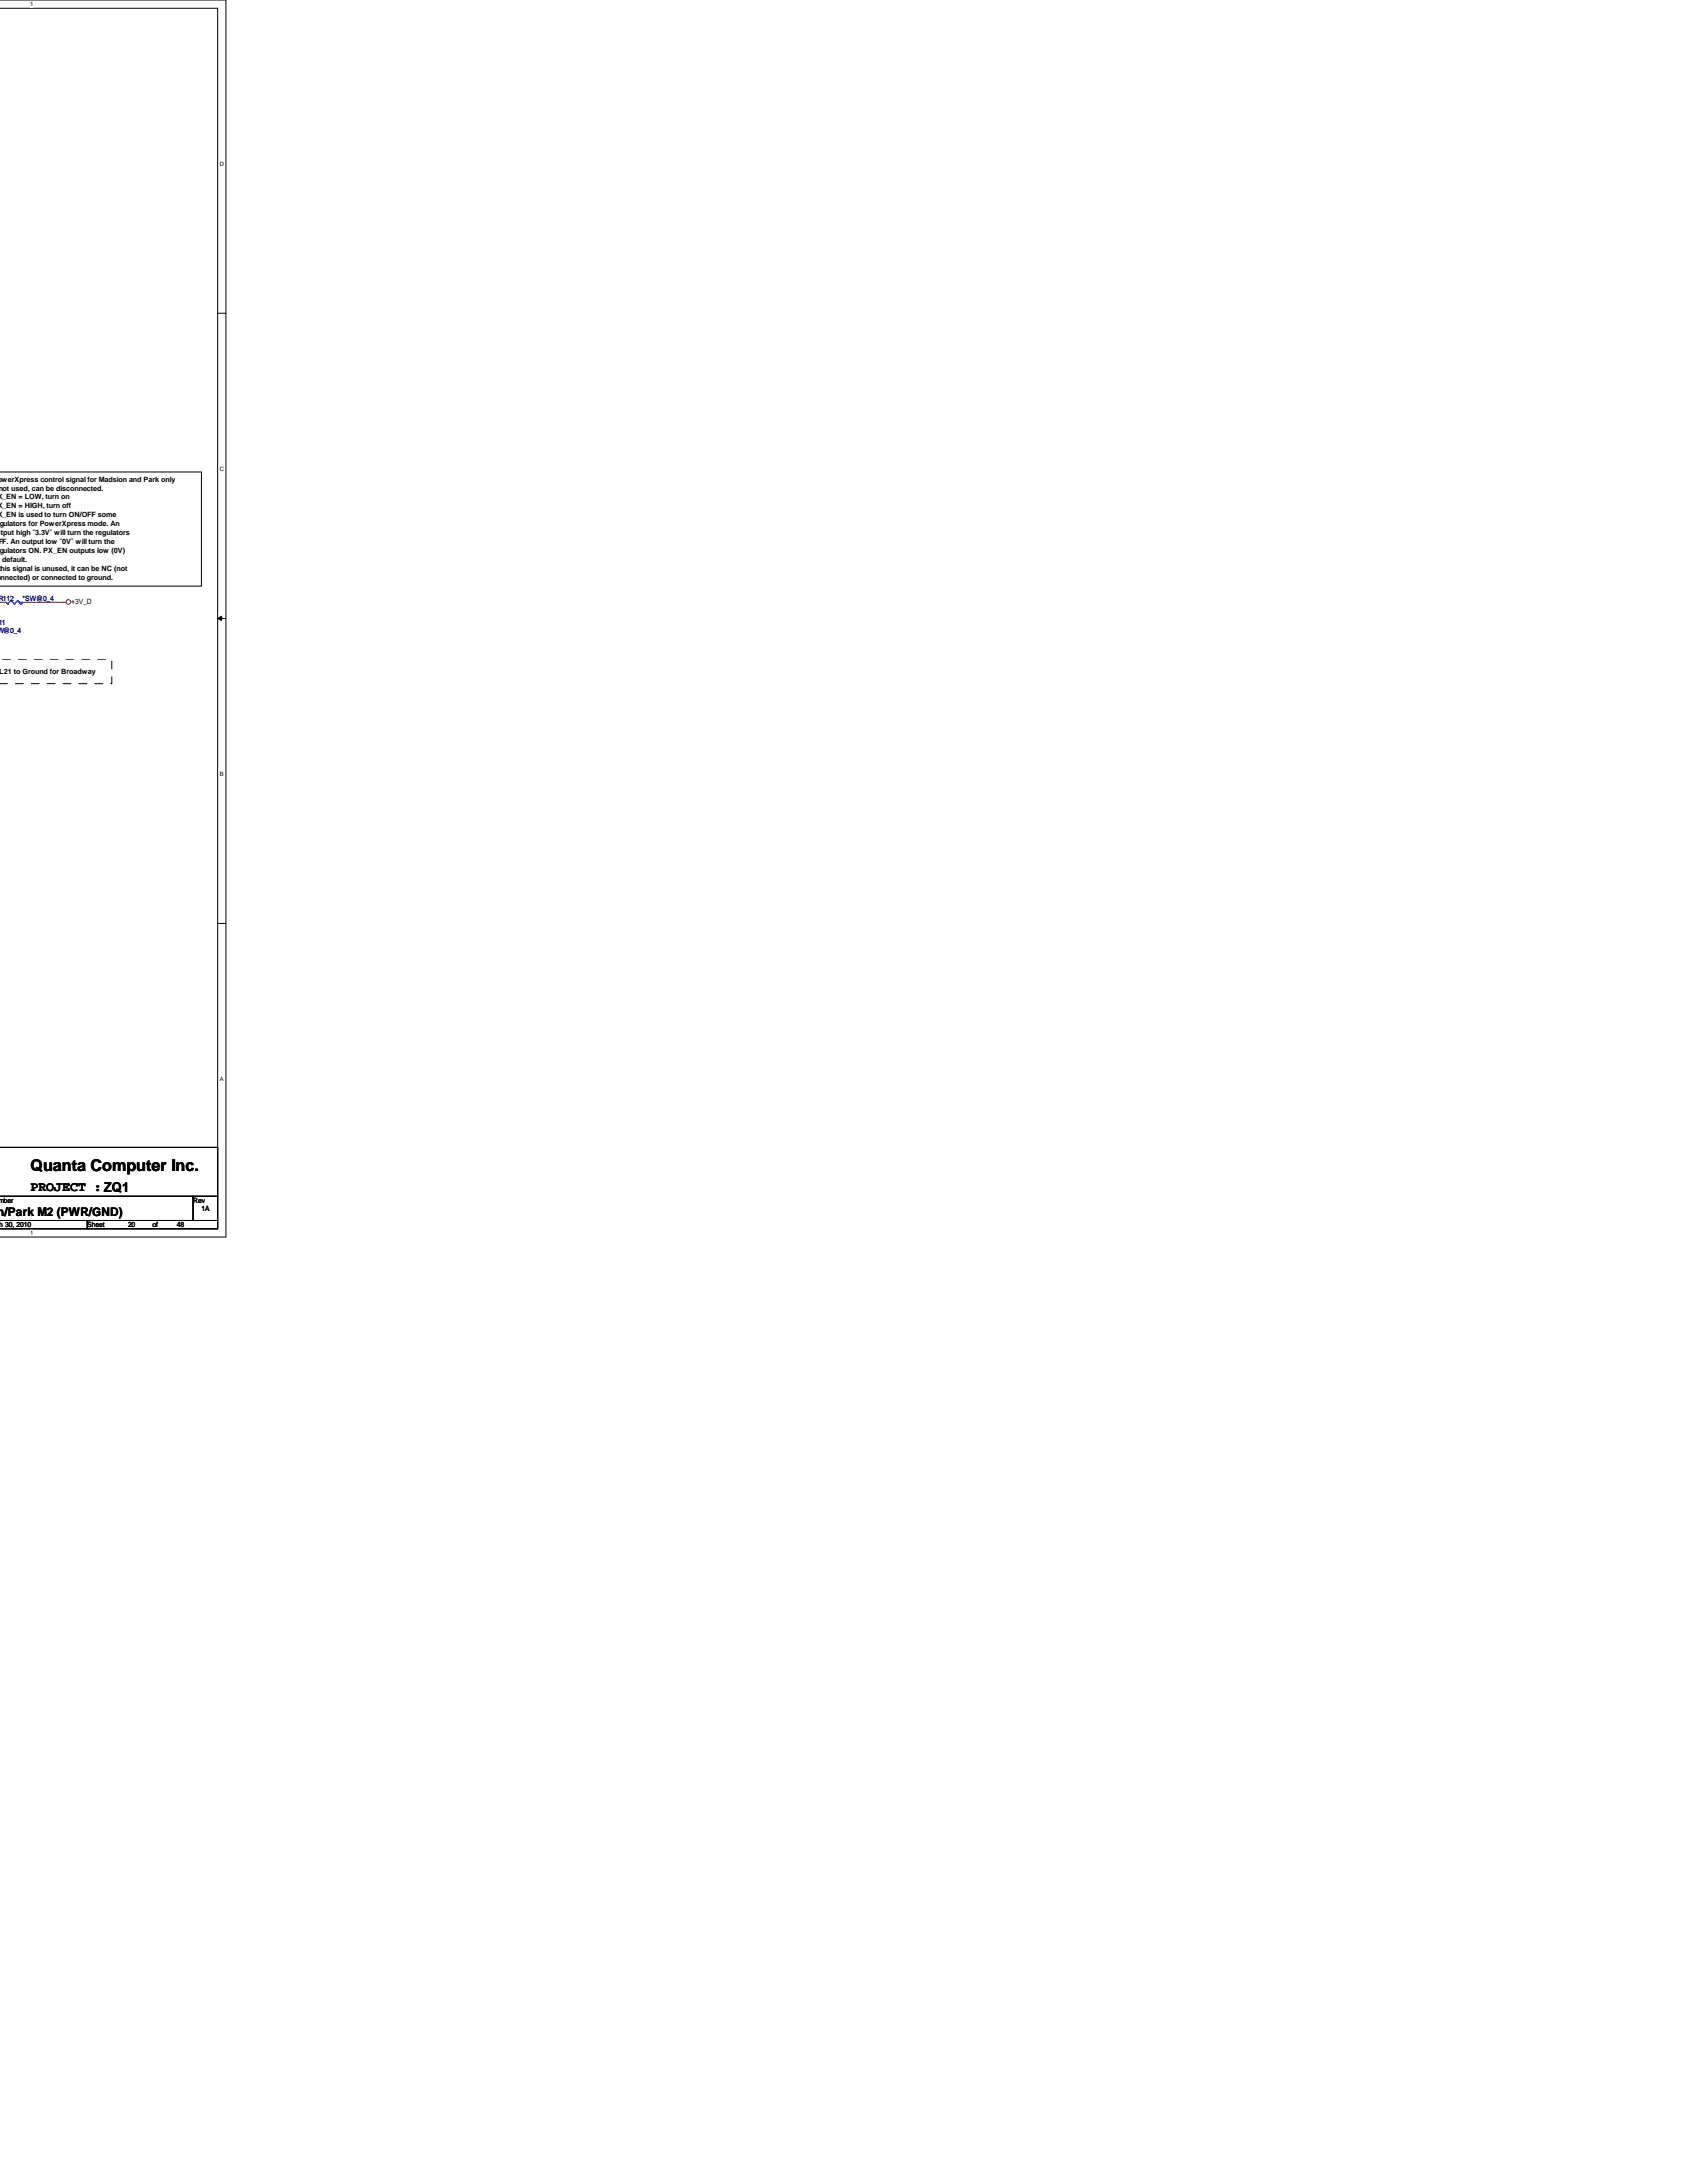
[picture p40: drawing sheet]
<svg xmlns="http://www.w3.org/2000/svg" width="216mm" height="279mm" viewBox="0 0 216 279" stroke-linecap="round" stroke-linejoin="round" font-family="sans-serif">
<defs><g id="words">
<text font-size="2.1" x="3.9" y="149.8">Quanta Computer Inc.</text>
<text font-size="1.7" x="3.9" y="152.5">PROJECT :ZQ1</text>
<text font-size="1.5" x="-.3" y="155.6">n/Park M2 (PWR/GND)</text>
<g font-size=".9">
<text x="-1" y="61.6">PowerXpress control signal for Madsion and Park only</text>
<text x="-1" y="62.8">If not used, can be disconnected.</text>
<text x="-1" y="63.9">PX_EN = LOW, turn on</text>
<text x="-1" y="65.1">PX_EN = HIGH, turn off</text>
<text x="-1" y="66.2">PX_EN is used to turn ON/OFF some</text>
<text x="-1" y="67.4">regulators for PowerXpress mode. An</text>
<text x="-1" y="68.5">output high ¯3.3Vˇ will turn the regulators</text>
<text x="-1" y="69.6">OFF. An output low ¯0Vˇ will turn the</text>
<text x="-1" y="70.8">regulators ON. PX_EN outputs low (0V)</text>
<text x="-1" y="71.9">by default.</text>
<text x="-1" y="73.1">If this signal is unused, it can be NC (not</text>
<text x="-1" y="74.2">connected) or connected to ground.</text>
<text x="9.1" y="77.3">+3V_D</text>
<text x="-.7" y="86.3">AL21 to Ground for Broadway</text>
<text x="-.7" y="154">umber</text>
<text x="24.7" y="154">Rev</text>
<text x="25.8" y="155">1A</text>
<text x="-.8" y="157.1">rch 30, 2010</text>
<text x="11.2" y="157.1">Sheet</text>
<text x="16.4" y="157.1">20</text>
<text x="19.5" y="157.1">of</text>
<text x="22.6" y="157.1">48</text>
</g>
<g font-size=".9" fill="#000080">
<text x="-.3" y="76.9">R112</text>
<text x="2.9" y="76.9">*SW@0_4</text>
<text x="-1" y="81.1">SW@0_4</text>
<text x="-.7" y="80">111</text>
</g>
<g font-size=".8">
<text x="3.9" y=".8">1</text>
<text x="28.2" y="21.2">D</text>
<text x="28.2" y="60.2">C</text>
<text x="28.2" y="99.3">B</text>
<text x="28.2" y="138.3">A</text>
<text x="3.9" y="158">1</text>
</g>
</g></defs>
<path d="M-.1 0h29v158.3h-29M-.1 1.1h28v156.2h-28" fill="none" stroke="#000" stroke-width=".13"/>
<g fill="#fff">
<path d="M3.9 .1h.3v.8h-.3z"/>
<path d="M3.9 157.4h.3v.8h-.3z"/>
<path d="M28.2 20.6h.5v.8h-.5z"/>
<path d="M28.2 59.6h.5v.8h-.5z"/>
</g>
<path d="M27.9 40.1h1" fill="none" stroke="#000" stroke-width=".13"/>
<path d="M28.2 98.7h.4v.8h-.4z" fill="#fff"/>
<path d="M27.9 79.2l.5-.3v.5zM27.9 79.2h1" fill="none" stroke="#000" stroke-width=".13"/>
<path d="M27.9 79.2l.5-.3v.5z" fill="#000"/>
<path d="M28.2 137.7h.4v.8h-.4z" fill="#fff"/>
<path d="M-.1 60.4h25.9v14.6h-25.9M27.9 118.2h1M-.1 146.9h28v6.2h-28h24.8v3.1h-24.8h11.3v1.1h-11.3M11.2 156.2h16.7v1.1h-16.7zM24.7 153.1h3.2v3.1h-3.2z" fill="none" stroke="#000" stroke-width=".13"/>
<path d="M3.9 77.1h.1M3.9 77.1h4.2" fill="none" stroke="#800040" stroke-width=".13"/>
<g fill="none" stroke="#f00" stroke-width=".13">
<path d="M-.1 77.1h.9M2.9 77.1h1M8.1 77.1h.1M8.1 77.1h.4"/>
<circle cx="8.8" cy="77" r=".3"/>
</g>
<path d="M-.1 87.5h14.4v-3.1h-14.4" fill="none" stroke="#000" stroke-width=".13" stroke-dasharray="1 1 1 1 1 1 1 1"/>
<path d="M.8 77.1h.1M.8 77.1l.2 .2M1 77.3h.1M1.4 76.9h.1M1.4 76.9l.4 .4M1.4 76.9l-.4 .4M1.8 77.3h.1M2.2 76.9h.1M2.2 76.9l.5 .4M2.2 76.9l-.4 .4M2.7 77.3h.1M2.9 77.1l-.2 .2" fill="none" stroke="#00f" stroke-width=".13"/>
<path d="M2.5 77.1h.4l-.2 .2z" fill-rule="evenodd" fill="#00f"/>
<g fill="none" stroke="#00f" stroke-width=".13">
<path d="M.8 77.1h.1M.8 77.1l.2 .2M1 77.3h.1M1.4 76.9h.1M1.4 76.9l.4 .4M1.4 76.9l-.4 .4M1.8 77.3h.1M2.2 76.9h.1M2.2 76.9l.5 .4M2.2 76.9l-.4 .4M2.5 77.1h.4l-.2 .2zM2.7 77.3h.1"/>
<path d="M2.9 77.1l-.2 .2"/>
</g>
<path d="M2.5 77.1h.4l-.2 .2z" fill-rule="evenodd" fill="#00f"/>
<path d="M2.5 77.1h.4l-.2 .2z" fill="none" stroke="#00f" stroke-width=".13"/>
<use href="#words"/>
</svg>
